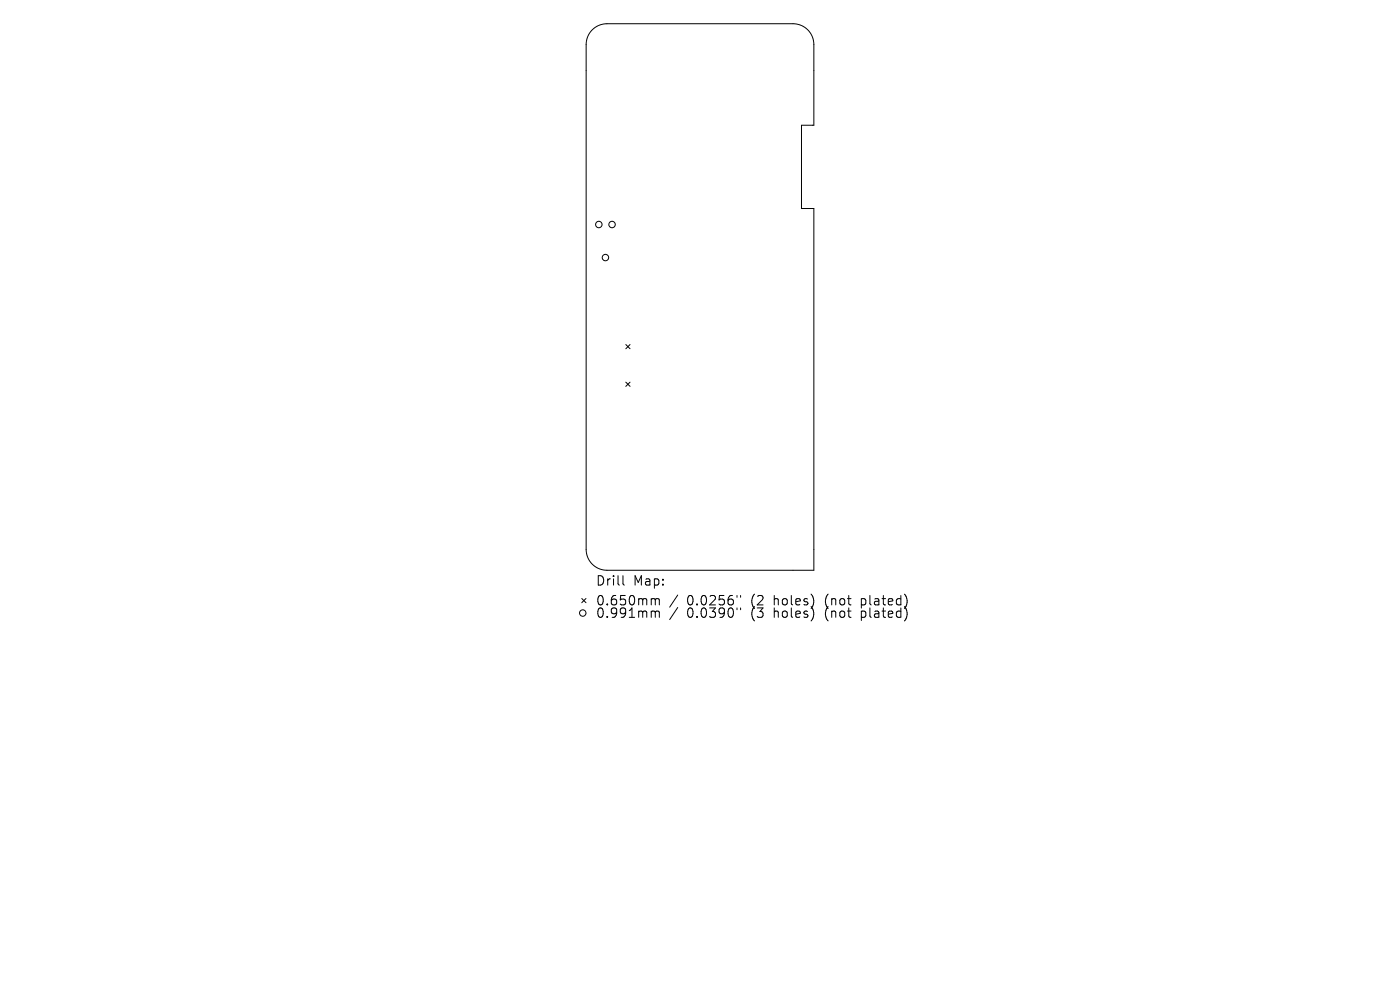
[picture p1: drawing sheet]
<svg xmlns="http://www.w3.org/2000/svg" width="297mm" height="210mm" viewBox="0 0 297 210" stroke-linecap="round" stroke-linejoin="round" font-family="sans-serif">
<defs><g id="words">
<g font-size="2.8">
<text x="126.3" y="124.5">Drill</text>
<text x="134.3" y="124.5">Map:</text>
<text x="126.3" y="128.7">0.650mm</text>
<text x="126.3" y="131.3">0.991mm</text>
<text x="145.8" y="128.7">0.0256&quot;</text>
<text x="145.8" y="131.3">0.0390&quot;</text>
<text x="159.5" y="128.7">(2</text>
<text x="159.5" y="131.3">(3</text>
<text x="164.4" y="128.7">holes)</text>
<text x="164.4" y="131.3">holes)</text>
<text x="175.5" y="128.7">(not</text>
<text x="175.5" y="131.3">(not</text>
<text x="183.3" y="128.7">plated)</text>
<text x="183.3" y="131.3">plated)</text>
</g>
</g></defs>
<g fill="none" stroke="#000" stroke-width=".21">
<path d="M125.6 6.3a4.4 4.4 0 0 1 3.2-1.3h39.4a4.4 4.4 0 0 1 4.5 4.5v17.1h-2.7v17.6h2.7v76.8h-43.9a4.4 4.4 0 0 1-4.5-4.4v-107.1a4.4 4.4 0 0 1 1.3-3.2zM132.8 73.1l.9 .9M133.7 73.1l-.9 .9M132.8 81.1l.9 .9M133.7 81.1l-.9 .9M123.4 127l.9 .9M124.3 127l-.9 .9M132.2 122.1v1.7l.2 .3M138.4 127h.3l.3 .3M138.4 129.6h.3l.3 .3M139 127.3l.3-.3 .5 .1 .1 1.2M139 127.3v1"/>
<path d="M139 129.9v1.1M139 129.9l.3-.3 .5 .1 .1 1.3M143.8 126.2l-1.7 2.6M143.8 128.9l-1.7 2.5M156.3 126.3v.4M156.3 129v.3M157.1 126.3v.4M157.1 129v.3"/>
<circle cx="127" cy="47.6" r=".68"/>
<circle cx="128.4" cy="54.6" r=".68"/>
<circle cx="129.8" cy="47.6" r=".68"/>
<circle cx="123.6" cy="130" r=".68"/>
</g>
<use href="#words"/>
</svg>
